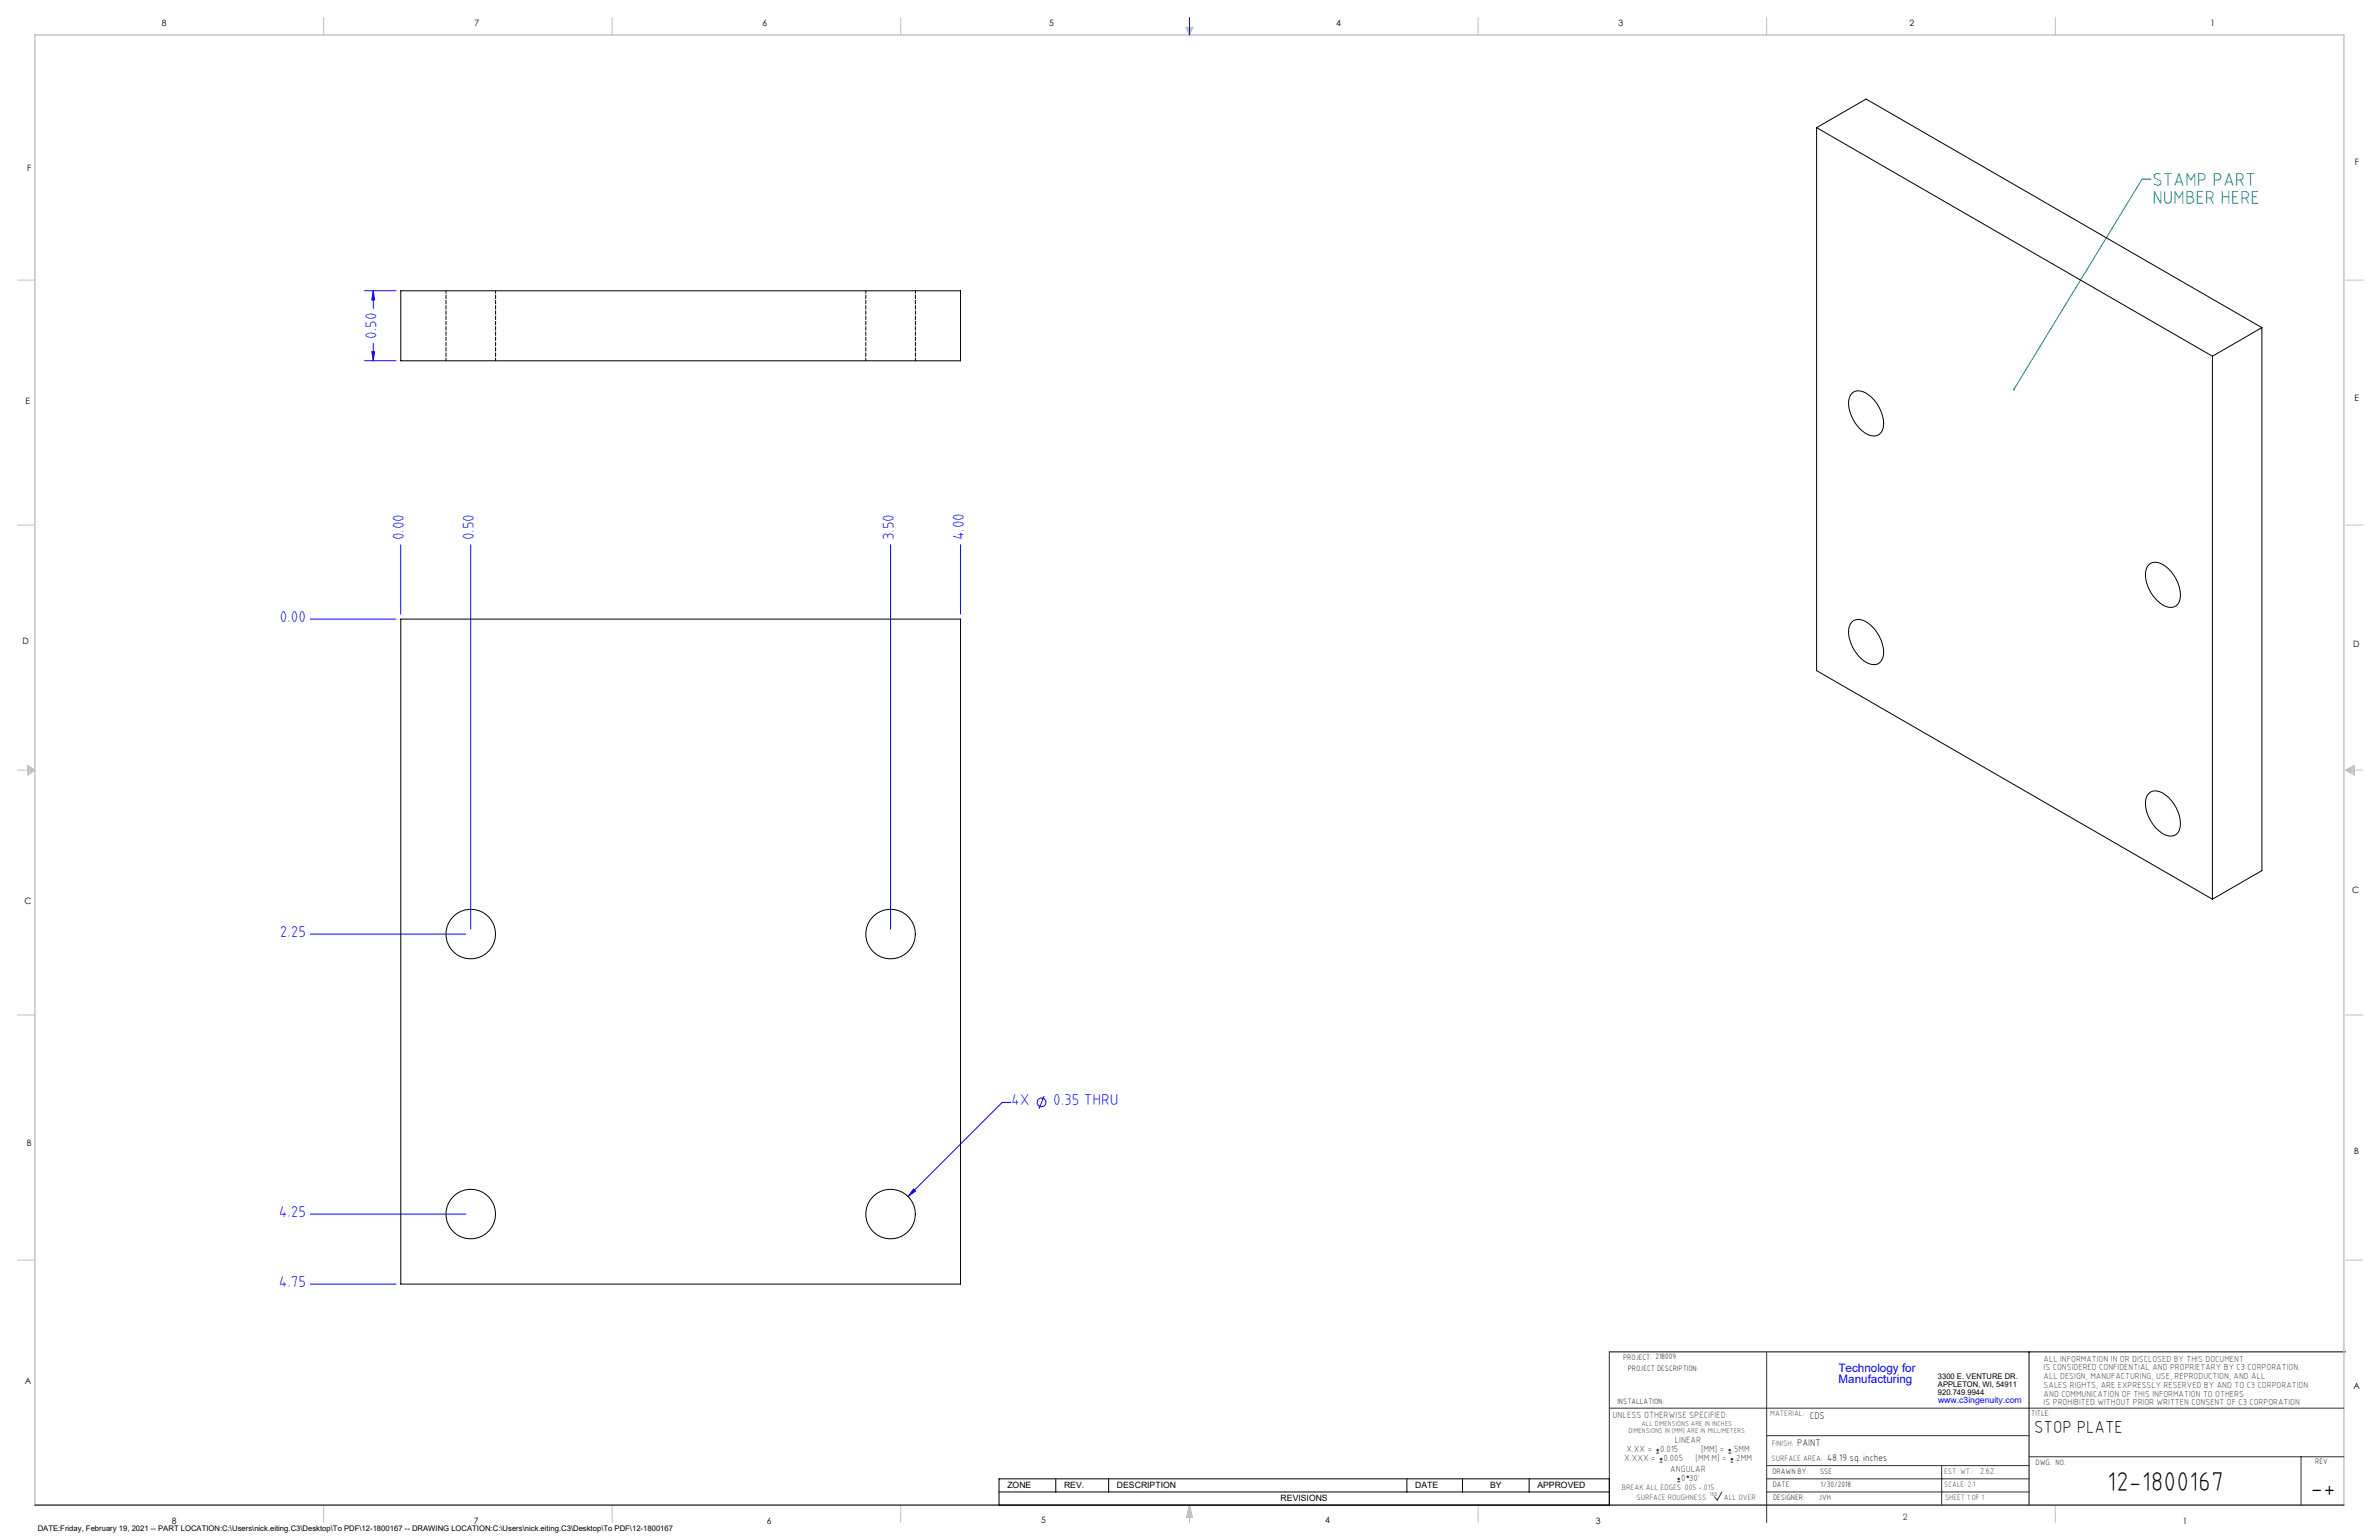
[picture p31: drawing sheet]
<svg xmlns="http://www.w3.org/2000/svg" width="864mm" height="559mm" viewBox="0 0 864 559" stroke-linecap="round" stroke-linejoin="round" font-family="sans-serif">
<defs><g id="words">
<g font-size="9.9">
<text x="764.9" y="541.1">12-1800167</text>
<text x="838.7" y="543.2">-+</text>
</g>
<g font-size="6.8" fill="#008080">
<text x="781.3" y="67.4">STAMP PART</text>
<text x="781.3" y="74.2">NUMBER HERE</text>
</g>
<text font-size="6.3" x="738.4" y="519.9">STOP PLATE</text>
<g font-size="5.7" fill="#00f">
<text x="136.6" y="123" transform="rotate(-90 136.6 123)">0.50</text>
<text x="146.6" y="196.1" transform="rotate(-90 146.6 196.1)">0.00</text>
<text x="172" y="196.1" transform="rotate(-90 172 196.1)">0.50</text>
<text x="324.4" y="196.1" transform="rotate(-90 324.4 196.1)">3.50</text>
<text x="349.8" y="196.1" transform="rotate(-90 349.8 196.1)">4.00</text>
<text x="101.6" y="225.7">0.00</text>
<text x="101.6" y="340">2.25</text>
<text x="367" y="401.1">4X</text>
<text x="382.3" y="401.1">0.35 THRU</text>
<text x="101.2" y="441.6">4.25</text>
<text x="101.2" y="467">4.75</text>
</g>
<g font-size="4.2" fill="#00f">
<text x="667.4" y="497.7">Technology for</text>
<text x="667.4" y="502">Manufacturing</text>
</g>
<g font-size="3.5">
<text x="657" y="514.9">CDS</text>
<text x="652.4" y="524.7">PAINT</text>
<text x="663.3" y="530.1">48.19 sq. inches</text>
</g>
<g font-size="3.3" fill="#382c30">
<text x="585.4" y="514.4">UNLESS OTHERWISE SPECIFIED:</text>
<text x="590.4" y="526.8">X.XX =</text>
<text x="602.6" y="526.8">0.015</text>
<text x="608" y="523.6">LINEAR</text>
<text x="617.5" y="526.8">[MM] =</text>
<text x="628.8" y="526.8">.5MM</text>
<text x="589.6" y="530.1">X.XXX =</text>
<text x="603.9" y="530.1">0.005</text>
<text x="606.3" y="534">ANGULAR</text>
<text x="615.5" y="530.1">[MM.M] =</text>
<text x="629.6" y="530.1">.2MM</text>
<text x="610.3" y="537.3">0</text>
<text x="613.2" y="537.3">30'</text>
</g>
<g font-size="3.2">
<text x="58.8" y="9.6">8</text>
<text x="172.3" y="9.5">7</text>
<text x="276.8" y="9.5">6</text>
<text x="380.9" y="9.6">5</text>
<text x="485" y="9.5">4</text>
<text x="587.5" y="9.5">3</text>
<text x="693.1" y="9.5">2</text>
<text x="802.4" y="9.5">1</text>
<text x="854.9" y="59.8">F</text>
<text x="9.9" y="62">F</text>
<text x="9.3" y="146.5">E</text>
<text x="854.7" y="145.5">E</text>
<text x="8.2" y="233.6">D</text>
<text x="854.3" y="234.9">D</text>
<text x="8.9" y="328.1">C</text>
<text x="853.9" y="324.1">C</text>
<text x="9.7" y="415.8">B</text>
<text x="854.6" y="418.6">B</text>
<text x="9" y="502">A</text>
<text x="854.3" y="503.9">A</text>
<text x="62.3" y="552.9">8</text>
<text x="172" y="552.9">7</text>
<text x="278.3" y="552.9">6</text>
<text x="377.9" y="552.8">5</text>
<text x="481" y="552.8">4</text>
<text x="579.3" y="552.8">3</text>
<text x="792.4" y="552.8">1</text>
</g>
<g font-size="3.2" fill="#382c30">
<text x="741.9" y="494.1">ALL INFORMATION IN OR DISCLOSED BY THIS DOCUMENT</text>
<text x="741.9" y="497.3">IS CONSIDERED CONFIDENTIAL AND PROPRIETARY BY C3 CORPORATION.</text>
<text x="741.9" y="500.4">ALL DESIGN, MANUFACTURING, USE, REPRODUCTION, AND ALL</text>
<text x="741.9" y="503.6">SALES RIGHTS, ARE EXPRESSLY RESERVED BY AND TO C3 CORPORATION</text>
<text x="741.9" y="506.8">AND COMMUNICATION OF THIS INFORMATION TO OTHERS</text>
<text x="741.9" y="510">IS PROHIBITED WITHOUT PRIOR WRITTEN CONSENT OF C3 CORPORATION</text>
<text x="718.8" y="534.7">2.62</text>
<text x="690.7" y="551.6">2</text>
</g>
<text font-size="3.1" fill="#00f" x="703.5" y="509.2">www.c3ingenuity.com</text>
<g font-size="3.1">
<text x="365.7" y="540">ZONE</text>
<text x="386.3" y="540">REV.</text>
<text x="405.5" y="540">DESCRIPTION</text>
<text x="464.9" y="544.8">REVISIONS</text>
<text x="513.7" y="540">DATE</text>
<text x="540.9" y="540">BY</text>
<text x="558.1" y="540">APPROVED</text>
</g>
<g font-size="2.8">
<text x="589.2" y="493.3">PROJECT: 218009</text>
<text x="590.9" y="497.3">PROJECT DESCRIPTION:</text>
<text x="703.5" y="500.5">3300 E. VENTURE DR.</text>
<text x="703.5" y="503.3">APPLETON, WI, 54911</text>
<text x="587.1" y="509.6">INSTALLATION:</text>
<text x="703.5" y="506.2">920.749.9944</text>
<text x="737.3" y="513.8">TITLE:</text>
<text x="738.9" y="531.5">DWG. NO.</text>
<text x="840.5" y="531.3">REV</text>
<text x="643.4" y="534.9">DRAWN BY:</text>
<text x="643.5" y="539.7">DATE:</text>
<text x="660.7" y="534.7">SSE</text>
<text x="660.9" y="539.6">1/30/2018</text>
<text x="643.6" y="544.4">DESIGNER:</text>
<text x="660.3" y="544.3">JVH</text>
<text x="13.7" y="555.5">DATE:Friday, February 19, 2021 -- PART LOCATION:C:\Users\nick.eiting.C3\Desktop\To PDF\12-1800167 -- DRAWING LOCATION:C:\Users\nick.eiting.C3\Desktop\To PDF\12-1800167</text>
</g>
<g font-size="2.8" fill="#382c30">
<text x="642.6" y="513.8">MATERIAL:</text>
<text x="643.2" y="524.8">FINISH:</text>
<text x="643.1" y="530.1">SURFACE AREA:</text>
<text x="705.7" y="534.7">EST. WT.:</text>
<text x="705.7" y="539.7">SCALE: 2:1</text>
<text x="588.8" y="540.5">BREAK ALL EDGES .005 -.015</text>
<text x="594" y="544.2">SURFACE ROUGHNESS</text>
<text x="625.8" y="544.2">ALL OVER</text>
<text x="706.1" y="544.4">SHEET 1 OF 1</text>
</g>
<g font-size="2.5" fill="#382c30">
<text x="591.2" y="520.1">DIMENSIONS IN [MM] ARE IN MILLIMETERS</text>
<text x="595.9" y="517.3">ALL DIMENSIONS ARE IN INCHES</text>
</g>
<text font-size="2.2" fill="#382c30" x="620.6" y="542.9">160</text>
</g></defs>
<path d="M584.2 490.5h267.3M736.6 490.5v55.6M362.7 536.6h221.5v9.5h-221.5zM383.3 536.6v4.8M402.4 536.6v4.8M510.7 536.6v4.8M530.9 536.6v4.8M555.1 536.6v4.8M362.7 541.4h221.5" fill="none" stroke="#000" stroke-width=".36"/>
<g fill="none" stroke="#c0c0c0" stroke-width=".36">
<path d="M117.5 6.4v6.3M222.2 6.4v6.3M327 6.4v6.3M430.4 9.9h2.7l-1.3 2.8zM430.9 9.9l.9 2.8M431.2 9.9l.6 2.8M432.1 9.9l-.3 2.8M432.6 9.9l-.8 2.8M536.6 6.4v6.3M641.3 6.4v6.3M746.1 6.4v6.3M6.3 101.6h6.4"/>
<path d="M851.5 101.6h6.3M6.3 190.5h6.4M851.5 190.5h6.3M6.3 279.4h6.4M10.1 277.7l2.6 1.7-2.6 1.9zM10.1 278.2l2.6 1.2M10.1 278.8l2.6 .6M12.7 279.4l-2.6 1.2M12.7 279.4l-2.6 .5M851.5 279.4h6.3M851.5 279.4l3.1 .5M851.5 279.4l3.1 1.2"/>
<path d="M851.5 279.4l3.1-1.7v3.6zM854.6 278.8l-3.1 .6M854.6 278.2l-3.1 1.2M6.3 368.3h6.4M851.5 368.3h6.3M6.3 457.2h6.4M851.5 457.2h6.3M117.5 546.1v6.4M222.2 546.1v6.4M327 546.1v6.4M431.8 546.1v6.4M431.8 546.1l1.1 4.5h-2.2z"/>
<path d="M431.8 546.1l.6 4.5M431.8 546.1l-.9 4.5M431.8 546.1l-.4 4.5M431.8 546.1l.3 4.5M536.6 546.1v6.4M746.1 546.1v6.4"/>
</g>
<path d="M12.7 546.1v-533.4h838.2v533.4" fill="none" stroke="#c0c0c0" stroke-width=".5"/>
<g fill="none" stroke="#00f" stroke-width=".36">
<path d="M431.8 6.4v6.3M132.3 105.5h11.4M135.5 105.5v6.4M135.5 105.5l.5 3.3h-1zM132.3 130.9h11.4M135 127.6h1l-.5 3.3zM135.5 124.6v6.3M145.5 197.7v25.1M170.9 197.7v139.4M323.3 197.7v139.4M348.7 197.7v25.1M112.7 224.6h31"/>
<path d="M112.7 338.9h56.4M379 397.7l-1.8 4.6M367 400h-3.2l-34.2 34.2M331.6 431.5l.8 .7-2.8 2zM112.7 440.5h56.4M112.7 465.9h31"/>
<circle cx="378.1" cy="400" r="1.6"/>
</g>
<path d="M584.2 490.5v55.6M641.3 490.7v61.8M584.2 511h266.7M641.3 520.9h95.3M641.3 531.8h95.3M641.3 536.6h95.3M704.8 531.8v14.3M736.6 528.6h114.3M835.3 528.6v17.5M625.1 541.4l-1.7 2.9-1-1.2M641.3 541.4h95.3" fill="none" stroke="#382c30" stroke-width=".36"/>
<path d="M12.7 546.1h838.2" fill="none" stroke="#382c30" stroke-width=".5"/>
<path d="M780.8 65h-3.2l-46.6 76.4" fill="none" stroke="#008080" stroke-width=".36"/>
<path d="M730.8 141.1a.34 .34 0 0 1 .5 .3 .34 .34 0 0 1-.5 .3z" fill="#008080"/>
<g fill="#00f">
<path d="M331.6 431.5l.8 .7-2.8 2z"/>
<path d="M135 127.6h1l-.5 3.3zM135.5 105.5l.5 3.3h-1z"/>
</g>
<g fill="none" stroke="#000" stroke-width=".36">
<path d="M659.4 46.3l143.7 83M659.4 46.3l18-10.4 143.7 83M659.4 46.3v197l143.7 83M145.5 105.5h203.2v25.4h-203.2zM821.1 118.9v197l-18 10.4M821.1 118.9l-18 10.4M803.1 129.3v197M672.3 142.7a4.6 4.6 0 0 1 6 .5 13.7 13.7 0 0 1 5.4 11.7 3.6 3.6 0 0 1-5.4 2.9 13.2 13.2 0 0 1-7-13.3zM780 204.9a4.5 4.5 0 0 1 6 .5 12.8 12.8 0 0 1 5.1 12.8 3.8 3.8 0 0 1-6.2 1.2 13.3 13.3 0 0 1-5.9-12.7zM145.5 224.6h203.2v241.3h-203.2zM672.3 225.7a4.5 4.5 0 0 1 6 .5 13.8 13.8 0 0 1 5.4 11.7 3.6 3.6 0 0 1-5.4 2.8 13.2 13.2 0 0 1-7-13.2zM780 287.9a4.5 4.5 0 0 1 6 .5 12.8 12.8 0 0 1 5.1 12.8 3.8 3.8 0 0 1-6.2 1.2 13.4 13.4 0 0 1-5.9-12.7z"/>
<circle cx="170.9" cy="338.9" r="9"/>
<circle cx="323.3" cy="338.9" r="9"/>
<circle cx="170.9" cy="440.5" r="9"/>
<circle cx="323.3" cy="440.5" r="9"/>
</g>
<path d="M161.9 105.5v25.4M314.3 105.5v25.4M179.9 130.9v-25.4M332.3 130.9v-25.4" fill="none" stroke="#000" stroke-width=".36" stroke-dasharray="1.3 .6" stroke-dashoffset=".3"/>
<g fill="none" stroke="#382c30" stroke-width=".36">
<path d="M601.2 527.3h1.1M601.2 526.2h1.1M601.7 525.7v1M602.5 530.5h1M602.5 529.5h1M603 529v1M608.9 537.7h1M608.9 536.6h1M609.4 536.1v1.1M627.4 527.3h1M627.4 526.2h1M627.9 525.7v1"/>
<path d="M628.2 530.5h1M628.2 529.5h1M628.7 529v1"/>
<circle cx="612.7" cy="535.9" r=".27"/>
</g>
<use href="#words"/>
</svg>
